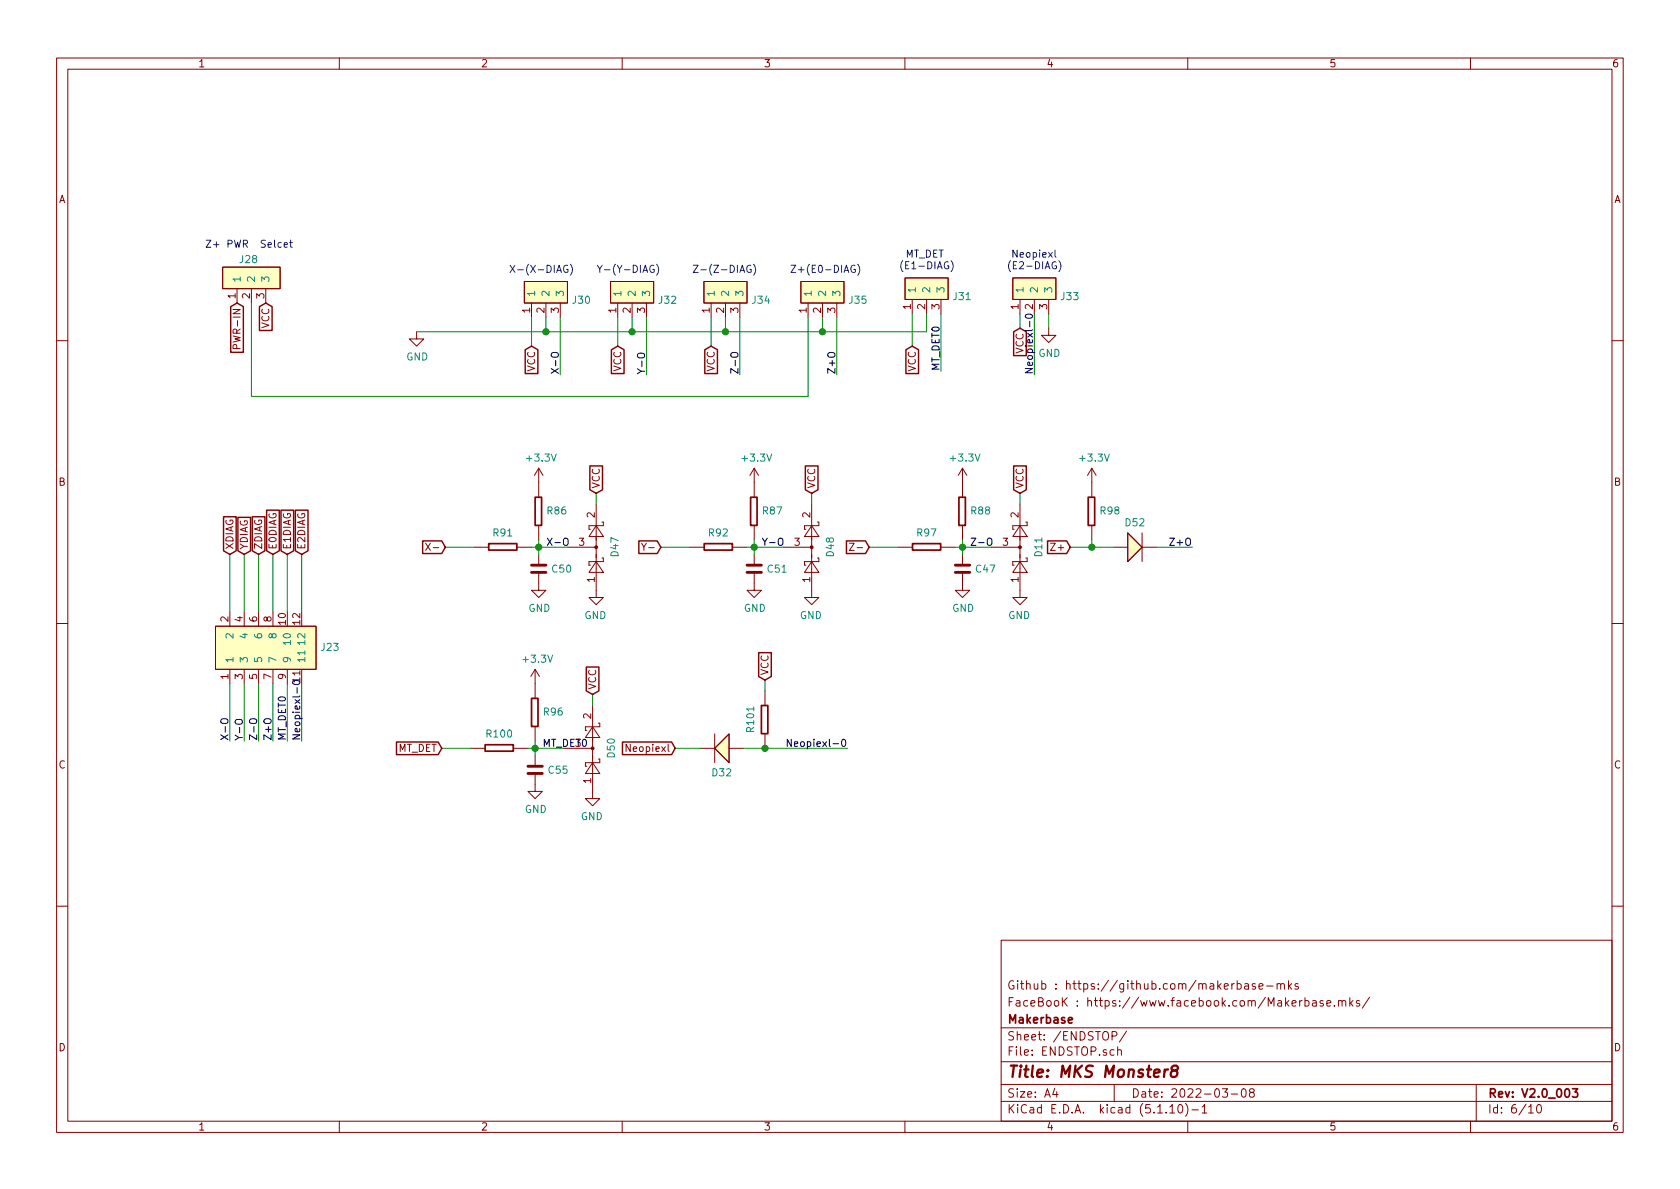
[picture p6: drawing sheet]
<svg xmlns="http://www.w3.org/2000/svg" width="297mm" height="210mm" viewBox="0 0 297 210" stroke-linecap="round" stroke-linejoin="round" font-family="sans-serif">
<defs><g id="words">
<text font-size="2.8" fill="#840000" x="178" y="190.5">Title: MKS Monster8</text>
<g font-size="2.1" fill="#840000">
<text x="178" y="178">FaceBooK : https://www.facebook.com/Makerbase.mks/</text>
<text x="178" y="175">Github : https://github.com/makerbase-mks</text>
<text x="178" y="184">Sheet: /ENDSTOP/</text>
<text x="178" y="181">Makerbase</text>
<text x="178" y="186.7">File: ENDSTOP.sch</text>
<text x="178" y="196.9">KiCad E.D.A. kicad (5.1.10)-1</text>
<text x="178" y="194.1">Size: A4</text>
<text x="200" y="194.1">Date: 2022-03-08</text>
<text x="263" y="194.1">Rev: V2.0_003</text>
<text x="263" y="196.9">Id: 6/10</text>
</g>
<g font-size="1.8" fill="#840000">
<text x="35" y="11.9">1</text>
<text x="85" y="11.9">2</text>
<text x="135" y="11.9">3</text>
<text x="185" y="11.9">4</text>
<text x="235" y="11.9">5</text>
<text x="285" y="11.9">6</text>
<text x="10.4" y="35.9">A</text>
<text x="285.4" y="35.9">A</text>
<text x="41.7" y="52.8" transform="rotate(-90 41.7 52.8)">1</text>
<text x="44.2" y="52.8" transform="rotate(-90 44.2 52.8)">2</text>
<text x="46.7" y="52.8" transform="rotate(-90 46.7 52.8)">3</text>
<text x="47.6" y="58.1" transform="rotate(-90 47.6 58.1)">VCC</text>
<text x="93.7" y="55.3" transform="rotate(-90 93.7 55.3)">1</text>
<text x="96.3" y="55.3" transform="rotate(-90 96.3 55.3)">2</text>
<text x="98.8" y="55.3" transform="rotate(-90 98.8 55.3)">3</text>
<text x="109" y="55.3" transform="rotate(-90 109 55.3)">1</text>
<text x="111.5" y="55.3" transform="rotate(-90 111.5 55.3)">2</text>
<text x="114" y="55.3" transform="rotate(-90 114 55.3)">3</text>
<text x="125.5" y="55.3" transform="rotate(-90 125.5 55.3)">1</text>
<text x="128" y="55.3" transform="rotate(-90 128 55.3)">2</text>
<text x="130.6" y="55.3" transform="rotate(-90 130.6 55.3)">3</text>
<text x="142.6" y="55.3" transform="rotate(-90 142.6 55.3)">1</text>
<text x="145.2" y="55.3" transform="rotate(-90 145.2 55.3)">2</text>
<text x="147.7" y="55.3" transform="rotate(-90 147.7 55.3)">3</text>
<text x="161" y="54.7" transform="rotate(-90 161 54.7)">1</text>
<text x="163.6" y="54.7" transform="rotate(-90 163.6 54.7)">2</text>
<text x="166.1" y="54.7" transform="rotate(-90 166.1 54.7)">3</text>
<text x="180.1" y="54.7" transform="rotate(-90 180.1 54.7)">1</text>
<text x="182.6" y="54.7" transform="rotate(-90 182.6 54.7)">2</text>
<text x="185.2" y="54.7" transform="rotate(-90 185.2 54.7)">3</text>
<text x="42.5" y="60.9" transform="rotate(-90 42.5 60.9)">PWR-IN</text>
<text x="94.6" y="65.7" transform="rotate(-90 94.6 65.7)">VCC</text>
<text x="109.9" y="65.7" transform="rotate(-90 109.9 65.7)">VCC</text>
<text x="126.4" y="65.7" transform="rotate(-90 126.4 65.7)">VCC</text>
<text x="161.9" y="65.7" transform="rotate(-90 161.9 65.7)">VCC</text>
<text x="10.4" y="85.9">B</text>
<text x="106" y="86.5" transform="rotate(-90 106 86.5)">VCC</text>
<text x="144.1" y="86.5" transform="rotate(-90 144.1 86.5)">VCC</text>
<text x="181" y="86.5" transform="rotate(-90 181 86.5)">VCC</text>
<text x="285.4" y="85.9">B</text>
<text x="105.2" y="91.5" transform="rotate(-90 105.2 91.5)">2</text>
<text x="143.3" y="91.5" transform="rotate(-90 143.3 91.5)">2</text>
<text x="180.1" y="91.5" transform="rotate(-90 180.1 91.5)">2</text>
<text x="41.3" y="97.3" transform="rotate(-90 41.3 97.3)">XDIAG</text>
<text x="43.8" y="97.3" transform="rotate(-90 43.8 97.3)">YDIAG</text>
<text x="46.4" y="97.3" transform="rotate(-90 46.4 97.3)">ZDIAG</text>
<text x="48.9" y="97.3" transform="rotate(-90 48.9 97.3)">E0DIAG</text>
<text x="51.4" y="97.3" transform="rotate(-90 51.4 97.3)">E1DIAG</text>
<text x="54" y="97.3" transform="rotate(-90 54 97.3)">E2DIAG</text>
<text x="102.4" y="96.5">3</text>
<text x="114.3" y="97.4">Y-</text>
<text x="140.5" y="96.5">3</text>
<text x="177.3" y="96.5">3</text>
<text x="186.3" y="97.4">Z+</text>
<text x="105.2" y="103" transform="rotate(-90 105.2 103)">1</text>
<text x="143.3" y="103" transform="rotate(-90 143.3 103)">1</text>
<text x="180.1" y="103" transform="rotate(-90 180.1 103)">1</text>
<text x="40.4" y="110" transform="rotate(-90 40.4 110)">2</text>
<text x="42.9" y="110" transform="rotate(-90 42.9 110)">4</text>
<text x="45.5" y="110" transform="rotate(-90 45.5 110)">6</text>
<text x="48" y="110" transform="rotate(-90 48 110)">8</text>
<text x="50.5" y="110.4" transform="rotate(-90 50.5 110.4)">10</text>
<text x="53.1" y="110.4" transform="rotate(-90 53.1 110.4)">12</text>
<text x="135.9" y="119.5" transform="rotate(-90 135.9 119.5)">VCC</text>
<text x="40.4" y="120.1" transform="rotate(-90 40.4 120.1)">1</text>
<text x="42.9" y="120.1" transform="rotate(-90 42.9 120.1)">3</text>
<text x="45.5" y="120.1" transform="rotate(-90 45.5 120.1)">5</text>
<text x="48" y="120.1" transform="rotate(-90 48 120.1)">7</text>
<text x="50.5" y="120.1" transform="rotate(-90 50.5 120.1)">9</text>
<text x="53.1" y="120.6" transform="rotate(-90 53.1 120.6)">11</text>
<text x="105.4" y="122" transform="rotate(-90 105.4 122)">VCC</text>
<text x="104.5" y="127.1" transform="rotate(-90 104.5 127.1)">2</text>
<text x="10.4" y="135.9">C</text>
<text x="70.2" y="133">MT_DET</text>
<text x="111.2" y="133">Neopiexl</text>
<text x="285.4" y="135.9">C</text>
<text x="104.5" y="138.5" transform="rotate(-90 104.5 138.5)">1</text>
<text x="10.4" y="185.9">D</text>
<text x="285.4" y="185.9">D</text>
<text x="35" y="199.9">1</text>
<text x="85" y="199.9">2</text>
<text x="135" y="199.9">3</text>
<text x="185" y="199.9">4</text>
<text x="235" y="199.9">5</text>
<text x="285" y="199.9">6</text>
</g>
<g font-size="1.8" fill="#0000c2">
<text x="36.2" y="43.8">Z+ PWR Selcet</text>
<text x="160.6" y="47.6">(E1-DIAG)</text>
<text x="160.9" y="45.6">MT_DET</text>
<text x="179.6" y="47.6">(E2-DIAG)</text>
<text x="180.1" y="45.6">Neopiexl</text>
<text x="92.5" y="48.3">X-(X-DIAG)</text>
<text x="107.7" y="48.3">Y-(Y-DIAG)</text>
<text x="125" y="48.3">Z-(Z-DIAG)</text>
<text x="141.9" y="48.3">Z+(E0-DIAG)</text>
</g>
<g font-size="1.8" fill="#008484">
<text x="42.5" y="46.5">J28</text>
<text x="42.5" y="50" transform="rotate(-90 42.5 50)">1</text>
<text x="45.1" y="50" transform="rotate(-90 45.1 50)">2</text>
<text x="47.6" y="50" transform="rotate(-90 47.6 50)">3</text>
<text x="94.6" y="52.6" transform="rotate(-90 94.6 52.6)">1</text>
<text x="97.2" y="52.6" transform="rotate(-90 97.2 52.6)">2</text>
<text x="99.7" y="52.6" transform="rotate(-90 99.7 52.6)">3</text>
<text x="101.3" y="53.7">J30</text>
<text x="109.9" y="52.6" transform="rotate(-90 109.9 52.6)">1</text>
<text x="112.4" y="52.6" transform="rotate(-90 112.4 52.6)">2</text>
<text x="114.9" y="52.6" transform="rotate(-90 114.9 52.6)">3</text>
<text x="116.6" y="53.7">J32</text>
<text x="126.4" y="52.6" transform="rotate(-90 126.4 52.6)">1</text>
<text x="128.9" y="52.6" transform="rotate(-90 128.9 52.6)">2</text>
<text x="131.4" y="52.6" transform="rotate(-90 131.4 52.6)">3</text>
<text x="133.1" y="53.7">J34</text>
<text x="143.5" y="52.6" transform="rotate(-90 143.5 52.6)">1</text>
<text x="146" y="52.6" transform="rotate(-90 146 52.6)">2</text>
<text x="148.6" y="52.6" transform="rotate(-90 148.6 52.6)">3</text>
<text x="150.2" y="53.7">J35</text>
<text x="161.9" y="51.9" transform="rotate(-90 161.9 51.9)">1</text>
<text x="164.5" y="51.9" transform="rotate(-90 164.5 51.9)">2</text>
<text x="167" y="51.9" transform="rotate(-90 167 51.9)">3</text>
<text x="168.6" y="53.1">J31</text>
<text x="181" y="51.9" transform="rotate(-90 181 51.9)">1</text>
<text x="183.5" y="51.9" transform="rotate(-90 183.5 51.9)">2</text>
<text x="186.1" y="51.9" transform="rotate(-90 186.1 51.9)">3</text>
<text x="187.7" y="53.1">J33</text>
<text x="71.8" y="63.7">GND</text>
<text x="183.6" y="63.1">GND</text>
<text x="93.3" y="81.6">+3.3V</text>
<text x="131.4" y="81.6">+3.3V</text>
<text x="168.2" y="81.6">+3.3V</text>
<text x="191.1" y="81.6">+3.3V</text>
<text x="87.3" y="94.9">R91</text>
<text x="96.8" y="91">R86</text>
<text x="125.4" y="94.9">R92</text>
<text x="134.9" y="91">R87</text>
<text x="162.2" y="94.9">R97</text>
<text x="171.8" y="91">R88</text>
<text x="194.6" y="91">R98</text>
<text x="199" y="93.1">D52</text>
<text x="97.7" y="101.3">C50</text>
<text x="109.3" y="98.4" transform="rotate(-90 109.3 98.4)">D47</text>
<text x="135.8" y="101.3">C51</text>
<text x="147.4" y="98.4" transform="rotate(-90 147.4 98.4)">D48</text>
<text x="172.6" y="101.3">C47</text>
<text x="184.3" y="98.4" transform="rotate(-90 184.3 98.4)">D11</text>
<text x="41.3" y="112.7" transform="rotate(-90 41.3 112.7)">2</text>
<text x="43.8" y="112.7" transform="rotate(-90 43.8 112.7)">4</text>
<text x="46.4" y="112.7" transform="rotate(-90 46.4 112.7)">6</text>
<text x="48.9" y="112.7" transform="rotate(-90 48.9 112.7)">8</text>
<text x="51.4" y="113.7" transform="rotate(-90 51.4 113.7)">10</text>
<text x="54" y="113.7" transform="rotate(-90 54 113.7)">12</text>
<text x="93.4" y="108.2">GND</text>
<text x="103.3" y="109.5">GND</text>
<text x="131.5" y="108.2">GND</text>
<text x="141.4" y="109.5">GND</text>
<text x="168.4" y="108.2">GND</text>
<text x="178.3" y="109.5">GND</text>
<text x="41.3" y="117.3" transform="rotate(-90 41.3 117.3)">1</text>
<text x="43.8" y="117.3" transform="rotate(-90 43.8 117.3)">3</text>
<text x="46.4" y="117.3" transform="rotate(-90 46.4 117.3)">5</text>
<text x="48.9" y="117.3" transform="rotate(-90 48.9 117.3)">7</text>
<text x="51.4" y="117.3" transform="rotate(-90 51.4 117.3)">9</text>
<text x="54" y="117.3" transform="rotate(-90 54 117.3)">11</text>
<text x="56.9" y="115.1">J23</text>
<text x="92.7" y="117.2">+3.3V</text>
<text x="86.2" y="130.4">R100</text>
<text x="96.2" y="126.5">R96</text>
<text x="133.3" y="129.3" transform="rotate(-90 133.3 129.3)">R101</text>
<text x="97.1" y="136.8">C55</text>
<text x="108.7" y="133.9" transform="rotate(-90 108.7 133.9)">D50</text>
<text x="126" y="137.3">D32</text>
<text x="92.8" y="143.8">GND</text>
<text x="102.7" y="145">GND</text>
</g>
<g font-size="1.8">
<text x="166.1" y="65.7" transform="rotate(-90 166.1 65.7)">MT_DET0</text>
<text x="181" y="62.6" transform="rotate(-90 181 62.6)">VCC</text>
<text x="98.8" y="66.3" transform="rotate(-90 98.8 66.3)">X-O</text>
<text x="114" y="66.3" transform="rotate(-90 114 66.3)">Y-O</text>
<text x="130.6" y="66.3" transform="rotate(-90 130.6 66.3)">Z-O</text>
<text x="147.7" y="66.3" transform="rotate(-90 147.7 66.3)">Z+O</text>
<text x="182.6" y="66.3" transform="rotate(-90 182.6 66.3)">Neopiexl-0</text>
<text x="96.5" y="96.5">X-O</text>
<text x="134.6" y="96.5">Y-O</text>
<text x="171.4" y="96.5">Z-O</text>
<text x="207.3" y="96.5">Z+O</text>
<text x="40.4" y="131.1" transform="rotate(-90 40.4 131.1)">X-O</text>
<text x="42.9" y="131.1" transform="rotate(-90 42.9 131.1)">Y-O</text>
<text x="45.5" y="131.1" transform="rotate(-90 45.5 131.1)">Z-O</text>
<text x="48" y="131.1" transform="rotate(-90 48 131.1)">Z+O</text>
<text x="50.5" y="131.1" transform="rotate(-90 50.5 131.1)">MT_DET0</text>
<text x="53.1" y="131.1" transform="rotate(-90 53.1 131.1)">Neopiexl-0</text>
<text x="95.9" y="132.1">MT_DET0</text>
<text x="101.8" y="132.1">3</text>
<text x="140.9" y="132.1">Neopiexl-0</text>
</g>
</g></defs>
<g fill="none" stroke="#840000" stroke-width=".18">
<path d="M10 10.3h277v189.9h-277zM12 12.2h273v186.1h-273zM60 10.3v1.9M110 10.3v1.9M160 10.3v1.9M210 10.3v1.9M260 10.3v1.9M39.4 47.2h10.1v3.8h-10.1zM41.9 51v2.6M44.4 51v2.6M47 51v2.6M73.7 58.7v1.2h1.2l-1.2 1.3-1.3-1.3h1.3"/>
<path d="M92.7 49.8h7.6v3.8h-7.6zM94 53.6v2.5M96.5 53.6v2.5M99.1 53.6v2.5M107.9 49.8h7.7v3.8h-7.7zM109.2 53.6v2.5M111.8 53.6v2.5M114.3 53.6v2.5M124.5 49.8h7.6v3.8h-7.6zM125.7 53.6v2.5M128.3 53.6v2.5M130.8 53.6v2.5"/>
<path d="M141.6 49.8h7.6v3.8h-7.6zM142.9 53.6v2.5M145.4 53.6v2.5M148 53.6v2.5M160 49.1h7.6v3.9h-7.6zM161.3 53v2.5M163.8 53v2.5M166.4 53v2.5M179.1 49.1h7.6v3.9h-7.6zM180.3 53v2.5M182.9 53v2.5M185.4 58v1.3h1.3l-1.3 1.3-1.3-1.3h1.3"/>
<path d="M185.4 53v2.5M10 60.2h2M41.9 61.6l-.1-.6-.2-.1-.3 .1-.1 .2v.4h1.3M285 60.2h2M75.3 96.1l.8 1.2M76.1 96.1l-.8 1.2M76.6 96.8h1M83.8 96.8h2.6M91.4 96.8h2.6M95.2 82.8v5.1M95.2 93v2.5M95.2 98v1.9"/>
<path d="M95.2 82.8l-.7 1.3M95.2 82.8l.8 1.3M100.3 96.8h5.1M105.4 89.1v16.6h-1.3l1.3 1.2 1.3-1.2h-1.3M105.4 99.3l1.3 1.9h-2.6zM105.4 93l1.3 1.9h-2.6zM106.4 98.7h.3v.6h-2.6v.6h.3M106.4 92.3h.3v.7h-2.6v.6h.3M113.4 96.1l.4 .6 .5-.6M121.9 96.8h2.6M129.5 96.8h2.6M133.3 82.8v5.1"/>
<path d="M133.3 93v2.5M133.3 98v1.9M133.3 82.8l-.7 1.3M133.3 82.8l.8 1.3M138.4 96.8h5.1M143.5 89.1v16.6h-1.3l1.3 1.2 1.3-1.2h-1.3M143.5 99.3l1.3 1.9h-2.6zM143.5 93l1.3 1.9h-2.6zM144.5 98.7h.3v.6h-2.6v.6h.3M144.5 92.3h.3v.7h-2.6v.6h.3M150.2 96.1h.8l-.8 1.2h.8M151.5 96.8h1"/>
<path d="M158.7 96.8h2.6M166.4 96.8h2.5M170.2 82.8v5.1M170.2 93v2.5M170.2 98v1.9M170.2 82.8l-.8 1.3M170.2 82.8l.7 1.3M175.3 96.8h5M180.3 99.3l1.3 1.9h-2.5zM180.3 93l1.3 1.9h-2.5zM180.3 89.1v16.6h-1.2l1.2 1.2 1.3-1.2h-1.3M181.4 98.7h.2v.6h-2.5v.6h.2"/>
<path d="M181.4 92.3h.2v.7h-2.5v.6h.2M185.8 96.1h.8l-.8 1.2h.8M193 82.8l-.7 1.3M193 82.8v5.1M193 93v2.5M193 82.8l.8 1.3M196.8 96.8h2.6M199.4 94.2l2.5 2.6-2.5 2.5zM201.9 96.8h2.6M201.9 94.2v5.1M10 110.3h2M38.1 110.7h17.8v7.7h-17.8z"/>
<path d="M40.6 108.2v2.5M40.6 118.4v2.5M43.2 108.2v2.5M43.2 118.4v2.5M45.7 108.2v2.5M45.7 118.4v2.5M48.3 108.2v2.5M48.3 118.4v2.5M50.8 118.4v2.5M94.6 118.4v5M94.6 118.4l-.7 1.2M94.6 118.4l.8 1.2"/>
<path d="M95.2 101.2v3.2h1.3l-1.3 1.3-1.2-1.3h1.2M133.3 101.2v3.2h1.3l-1.3 1.3-1.2-1.3h1.2M170.2 101.2v3.2h1.2l-1.2 1.3-1.3-1.3h1.3M285 110.3h2M83.2 132.3h2.5M90.8 132.3h2.5M94.6 136.8v3.1h1.3l-1.3 1.3-1.3-1.3h1.3M94.6 128.5v2.6M94.6 133.6v1.9M99.7 132.3h5.1M104.8 124.7v16.5h-1.3l1.3 1.3 1.2-1.3h-1.2M104.8 134.9l1.2 1.9h-2.5z"/>
<path d="M104.8 128.5l1.2 1.9h-2.5zM105.8 134.2h.2v.7h-2.5v.6h.3M105.8 127.9h.2v.6h-2.5v.7h.3M111.4 131.6v1.3l-.7-1.3v1.3M123.8 132.3h2.6M126.4 129.8v5.1M128.9 129.8v5.1l-2.5-2.6zM128.9 132.3h2.5M135.3 122.2v2.5M135.3 129.8v2.5M10 160.2h2M177 166.3h108v32h-108z"/>
<path d="M218.7 174l.5-.1 .3 .3-.1 .6-.2 .1-.5-.1M218.7 173.4v1.5M220.1 174h.6l.1 .9M220.8 174.3l-.6 .1-.2 .2 .1 .2 .1 .1 .6-.1M221.9 174l-.3-.1-.2 .2 .1 .3 .4 .1v.3h-.5M222.6 174.4l.7-.1-.1-.3-.4-.1-.2 .2 .1 .7h.5M224 174.4h1.1M225.8 174.1l.2-.2 .4 .1v.9M225.8 173.9v1M226.4 174.1a.36 .36 0 0 1 .4-.2 .36 .36 0 0 1 .3 .2v.8M227.8 173.4v1.5M227.9 174.4l.5 .5"/>
<path d="M228.4 173.9l-.6 .6M229.5 174l-.3-.1-.2 .2v.3l.5 .1v.3h-.5M230.7 177l.5-.1 .2 .3v.6l-.2 .1-.5-.1M230.7 176.4v1.5M232.1 177h.6v.9M232.7 177.3l-.5 .1-.2 .2 .1 .2 .1 .1 .5-.1M233.9 177l-.3-.1-.2 .2 .1 .3 .4 .1v.3h-.5M234.6 177.4l.7-.1-.1-.3-.4-.1-.2 .2v.7h.6M235.9 177.8v.1M236.7 177.1l.2-.2 .3 .1 .1 .9M236.7 176.9v1M237.3 177.1a.36 .36 0 0 1 .3-.2 .36 .36 0 0 1 .3 .2v.8"/>
<path d="M238.7 176.4v1.5M238.8 177.4l.4 .5M239.2 176.9l-.5 .6M240.4 177l-.4-.1-.2 .2 .1 .3 .5 .1v.3h-.6M242.1 176.3l-1.2 2M285 160.2h2M60 198.3v1.9M110 198.3v1.9M160 198.3v1.9M177 194.8h108M177 191.8h108M177 187.8h108"/>
<path d="M177 181.8h108M186.5 192.5l-.4 1h1M186.8 193v1M196.6 183.2l.7-.1 .2-.2-.1-.3-.2-.2h-.6v1.5M197 191.8v3M197.6 185.7h.1a.37 .37 0 0 1 .6 .1v.8M197.6 185.1v1.5M199.2 182.3l-1.3 2M206.8 195.8l.5-.5v1.5M206.8 196.8h.9M208.5 195.4l.1-.1a.8 .8 0 0 1 .5 .8 .8 .8 0 0 1-.5 .7 1 1 0 0 1-.1-1.4zM209.6 195.1a1.71 1.71 0 0 1 0 2.3"/>
<path d="M210 198.3v1.9M210.7 196.3h1.2M212.5 195.8l.5-.5v1.5M212.5 196.8h.9M216.1 192.5h.9l-.4 .6 .4 .1v.7l-.2 .1-.7-.1M217.7 193.5h1.1M219.6 192.7l.4-.2a.94 .94 0 0 1 0 1.5 .82 .82 0 0 1-.4-1.3zM221.2 193.2l-.3-.3 .1-.2 .2-.2 .4 .1 .2 .2-.1 .2-.6 .2a.48 .48 0 0 0-.1 .7l.2 .1 .5-.1a.48 .48 0 0 0-.1-.7h-.1M260 198.3v1.9M261 191.8v6.5M270.3 195.8l.4-.5v1.5M270.3 196.8h.8"/>
<path d="M271.8 195.5l.4-.2a.94 .94 0 0 1 0 1.5 .79 .79 0 0 1-.4-1.3z"/>
</g>
<path d="M86.4 96.1h5v1.2h-5zM94.6 87.9h1.2v5h-1.2zM124.5 96.1h5v1.2h-5zM132.7 87.9h1.2v5h-1.2zM161.3 96.1h5v1.2h-5zM169.5 87.9h1.2v5h-1.2zM192.4 87.9h1.1v5h-1.1zM85.8 131.7h5v1.1h-5zM94 123.5h1.1v5h-1.1zM134.6 124.8h1.2v4.9h-1.2zM188.9 180.4l.7-.1-.1-.3-.4-.1-.2 .2 .1 .7h.5M278 192.5h.9l-.4 .6 .4 .1v.7l-.2 .1-.7-.1" fill="none" stroke="#840000" stroke-width=".3"/>
<path d="M206.5 189.1a.5 .5 0 0 0-.6 .4M207.5 189.3l-.3-.2a.46 .46 0 0 1 .4-.7l.5 .1 .2 .4a.69 .69 0 0 1-.8 .4 .65 .65 0 0 0-.4 1 .65 .65 0 0 0 .9 0 .65 .65 0 0 0 0-.9l-.2-.1" fill="none" stroke="#840000" stroke-width=".41"/>
<path d="M94 99.9h2.5M132.1 99.9h2.5M168.9 99.9h2.5M94 101.2h2.5M132.1 101.2h2.5M168.9 101.2h2.5M93.3 136.8h2.6M93.3 135.5h2.6" fill="none" stroke="#840000" stroke-width=".51"/>
<g fill="#ffffc2" stroke="#ffffc2" stroke-width=".18">
<path d="M124.5 49.8h7.6v3.8h-7.6z"/>
<path d="M107.9 49.8h7.7v3.8h-7.7z"/>
<path d="M39.4 47.2h10.1v3.8h-10.1z"/>
<path d="M199.4 94.2l2.5 2.6-2.5 2.5z"/>
<path d="M38.1 110.7h17.8v7.7h-17.8z"/>
<path d="M160 49.1h7.6v3.9h-7.6z"/>
<path d="M179.1 49.1h7.6v3.9h-7.6z"/>
<path d="M141.6 49.8h7.6v3.8h-7.6z"/>
<path d="M92.7 49.8h7.6v3.8h-7.6z"/>
<path d="M128.9 129.8v5.1l-2.5-2.6z"/>
</g>
<g fill="#840000" stroke="#840000" stroke-width=".18">
<circle cx="104.8" cy="132.3" r=".25"/>
<circle cx="143.5" cy="96.8" r=".25"/>
<circle cx="105.4" cy="96.8" r=".25"/>
<circle cx="180.3" cy="96.8" r=".25"/>
</g>
<path d="M53.9 115.1v.7" fill="none" stroke="#008484" stroke-width=".18"/>
<g fill="none" stroke="#008400" stroke-width=".18">
<path d="M44.4 53.6v16.5h98.5v-14M94 56.1v5.1M96.5 56.1v2.6M99.1 56.1v10.2M109.2 56.1v5.1M111.8 56.1v2.6M114.3 56.1v10.2M125.7 56.1v5.1M128.3 56.1v2.6M130.8 56.1v10.2M145.4 56.1v2.6M148 56.1v10.2"/>
<path d="M161.3 55.5v5.7M163.8 55.5v3.2h-90.1M166.4 55.5v10.2M180.3 55.5v2.5M182.9 55.5v10.8M185.4 55.5v2.5M40.6 98v10.2M43.2 98v10.2M45.7 98v10.2M48.3 98v10.2M50.8 98v10.2M53.3 98v10.2"/>
<path d="M78.7 96.8h5.1M94 96.8h6.3M95.2 95.5v2.5M105.4 87.2v1.9M116.8 96.8h5.1M132.1 96.8h6.3M133.3 95.5v2.5M143.5 87.2v1.9M153.7 96.8h5M168.9 96.8h6.4M170.2 95.5v2.5M180.3 87.2v1.9"/>
<path d="M189.2 96.8h7.6M193 95.5v1.3M204.5 96.8h6.3M40.6 120.9v10.2M43.2 120.9v10.2M45.7 120.9v10.2M48.3 120.9v10.2M50.8 120.9v10.2M53.3 120.9v10.2M78.1 132.3h5.1M93.3 132.3h6.4M94.6 131.1v2.5"/>
<path d="M104.8 122.8v1.9M119.4 132.3h4.4M131.4 132.3h18.5M135.3 120.3v1.9"/>
</g>
<g fill="none" stroke="#840000" stroke-width=".25">
<path d="M40.8 54.2l1.1-.6 1.1 .6v8.1h-2.2zM45.9 54.2l1.1-.6 1.1 .6v4.2h-2.2zM179.2 58.7l1.1-.7 1.2 .7v4.2h-2.3zM92.9 61.8l1.1-.6 1.1 .6v4.3h-2.2zM108.1 61.8l1.1-.6 1.1 .6v4.3h-2.2zM124.6 61.8l1.1-.6 1.1 .6v4.3h-2.2zM160.2 61.8l1.1-.6 1.1 .6v4.3h-2.2zM39.5 91.4h2.3v6l-1.2 .6-1.1-.6zM42.1 91.5h2.2v5.9l-1.1 .6-1.1-.6zM44.6 91.4h2.2v6l-1.1 .6-1.1-.6zM47.1 90.2h2.3v7.2l-1.1 .6-1.2-.6zM49.7 90.2h2.2v7.2l-1.1 .6-1.1-.6z"/>
<path d="M52.2 90.2h2.3v7.2l-1.2 .6-1.1-.6zM74.7 95.7h3.4l.6 1.1-.6 1.1h-3.4zM104.3 82.4h2.2v4.2l-1.1 .6-1.1-.6zM113 95.7h3.2l.6 1.1-.6 1.1h-3.2zM142.4 82.4h2.2v4.2l-1.1 .6-1.1-.6zM149.7 95.7h3.3l.7 1.1-.7 1.1h-3.3zM179.2 82.4h2.3v4.2l-1.2 .6-1.1-.6zM185.2 95.7h3.4l.6 1.1-.6 1.1h-3.4zM103.7 118h2.2v4.2l-1.1 .6-1.1-.6zM134.1 115.4h2.3v4.2l-1.1 .7-1.2-.7zM70.1 131.2h7.4l.6 1.1-.6 1.1h-7.4zM110.1 131.2h8.6l.7 1.1-.7 1.1h-8.6z"/>
</g>
<g fill="none" stroke="#000" stroke-width=".18">
<path d="M181.4 55.7a.68 .68 0 0 1 1.1 .3 .72 .72 0 0 1-1.2-.2zM182.1 56.8v1M97.5 62.5a.8 .8 0 0 1 1.2 .1v.4a.86 .86 0 0 1-1.2-.1zM112.9 62.5a.88 .88 0 0 1 1.1 .3l-.1 .3a.83 .83 0 0 1-1.2-.1zM129.3 62.5a.8 .8 0 0 1 1.2 .1l-.1 .4a.86 .86 0 0 1-1.2-.1zM99.7 95.3l.1-.1a.42 .42 0 0 1 .6 .1 .88 .88 0 0 1-.2 1.1h-.4a1.07 1.07 0 0 1-.1-1.1zM137.6 95.3a.45 .45 0 0 1 .8 0 .88 .88 0 0 1-.3 1.1h-.3a1.07 1.07 0 0 1-.2-1.1zM174.6 95.3l.1-.1a.42 .42 0 0 1 .6 .1 .88 .88 0 0 1-.2 1.1h-.4a1.07 1.07 0 0 1-.1-1.1zM39.1 127.3a.8 .8 0 0 1 1.2 .1v.4a.86 .86 0 0 1-1.3-.1zM41.8 127.3a.88 .88 0 0 1 1 .2v.4a.83 .83 0 0 1-1.2-.1zM44.2 127.3a.8 .8 0 0 1 1.2 .1l-.1 .4a.86 .86 0 0 1-1.2-.1zM51.9 120.4a.68 .68 0 0 1 1.1 .3 .72 .72 0 0 1-1.3-.1z"/>
<path d="M52.5 121.6v1M139.9 130.7v1.3l-.7-1.3v1.3"/>
</g>
<g fill="none" stroke="#0000c2" stroke-width=".18">
<path d="M49.7 42.9h-.3l-.3 .2 .2 .6h.4M50.2 43.3l.6-.1v-.3h-.4l-.2 .2 .1 .6h.5M51.2 42.9h.5M51.4 42.5v1.1l.3 .1M90.2 46.9l.9 1.3M91.1 46.9l-.9 1.3M91.5 47.7h1M105.6 46.9l.4 .7 .5-.7M106 47.6v.6M106.9 47.7h1M122.6 46.9h.8l-.8 1.3h.8M123.9 47.7h1"/>
<path d="M139.9 46.9h.8l-.8 1.3h.8M141.2 47.7h1M159.6 46.1a1.4 1.4 0 0 0 0 1.9M178.7 46.1a1.4 1.4 0 0 0 0 1.9M179.8 44.2v1.3l-.7-1.3v1.3"/>
</g>
<g fill="#008400" stroke="#008400" stroke-width=".25">
<circle cx="111.8" cy="58.7" r=".51"/>
<circle cx="94.6" cy="132.3" r=".51"/>
<circle cx="96.5" cy="58.7" r=".51"/>
<circle cx="145.4" cy="58.7" r=".51"/>
<circle cx="193" cy="96.8" r=".51"/>
<circle cx="135.3" cy="132.3" r=".51"/>
<circle cx="133.4" cy="96.8" r=".51"/>
<circle cx="170.2" cy="96.8" r=".51"/>
<circle cx="128.3" cy="58.7" r=".51"/>
<circle cx="95.3" cy="96.8" r=".51"/>
</g>
<use href="#words"/>
</svg>
